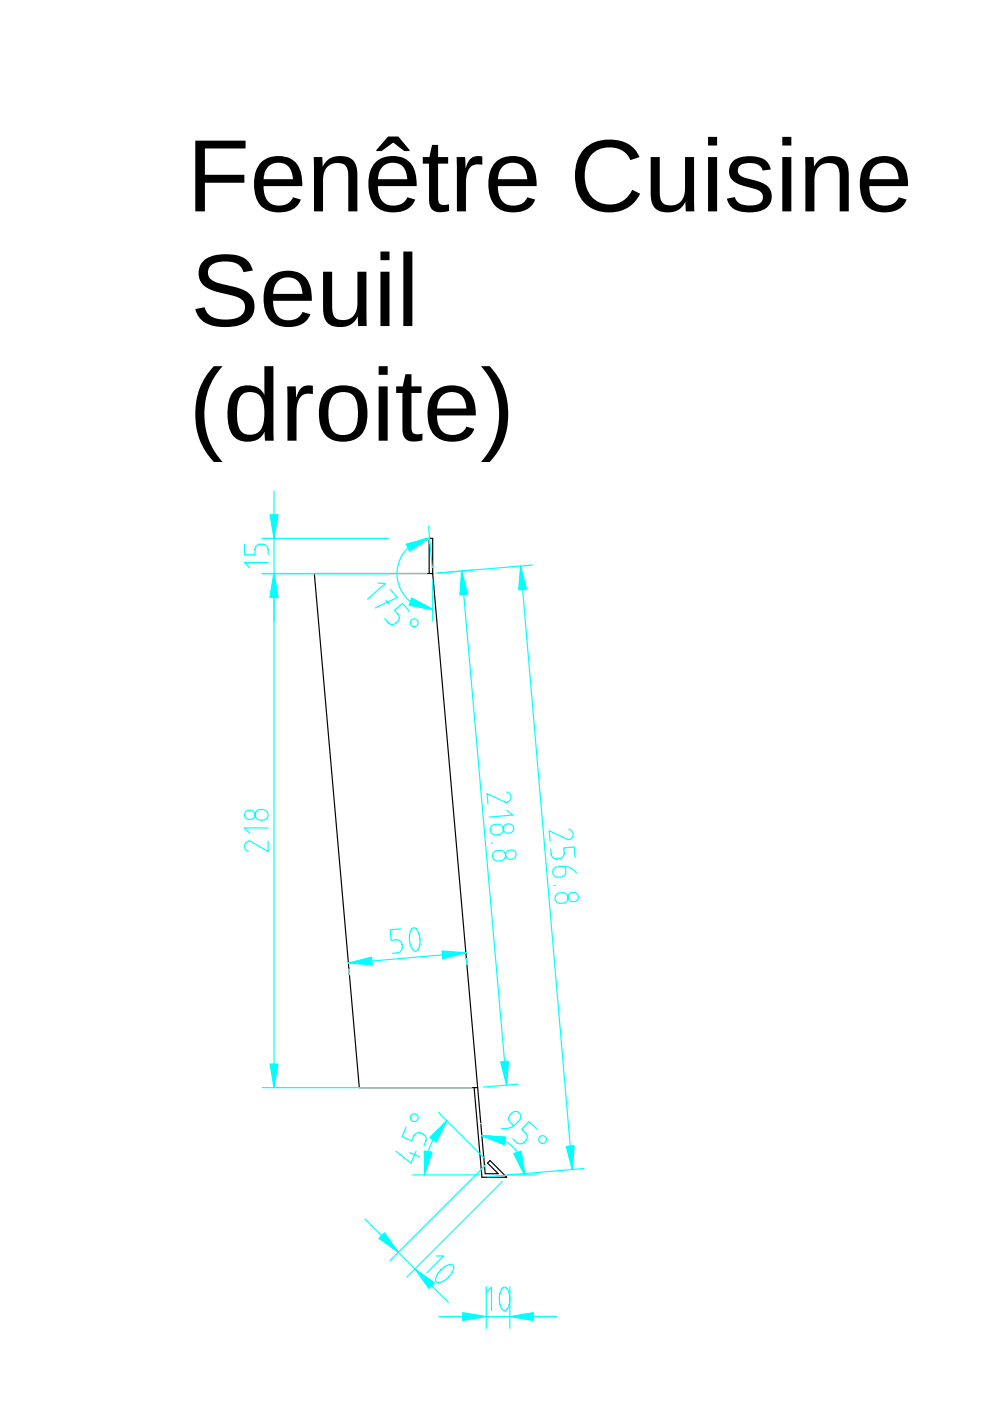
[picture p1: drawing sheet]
<svg xmlns="http://www.w3.org/2000/svg" width="210mm" height="297mm" viewBox="0 0 210 297" stroke-linecap="round" stroke-linejoin="round" font-family="sans-serif">
<path d="M91 121.6v-7.5h.7v7.5M100.5 230.6l1.7 19h5.2l-3.5-3.5-.5 .5 2.2 2.2h-2.7l-11.2-127.2h-25.1l9.6 109h25.1" fill="none" stroke="#000" stroke-width=".25"/>
<path d="M55.6 114.1h26.9M58.1 104.1v27.5M55.6 121.6h26.9" fill="none" stroke="#0ff" stroke-width=".25"/>
<path d="M58.1 121.6l.8 5h-1.6z" fill="#0ff"/>
<path d="M58.1 121.6l.8 5h-1.6z" fill="#0ff" stroke="#0ff" stroke-width=".25"/>
<path d="M57.3 109.1h1.6l-.8 5z" fill="#0ff"/>
<path d="M57.3 109.1h1.6l-.8 5z" fill="#0ff" stroke="#0ff" stroke-width=".25"/>
<path d="M51.8 115.4v2.2h2.3v-1.1a1.42 1.42 0 0 1 1.4-1.1 1.42 1.42 0 0 1 1.3 1.1v1.1M56.8 119.3h-5l1.2 1.1M112.9 119.8l-20.4 1.7M110.4 120l10.9 128M123.8 247.7l-20.4 1.8" fill="none" stroke="#0ff" stroke-width=".25"/>
<path d="M110.4 120l1.2 4.9-1.6 .2z" fill="#0ff"/>
<path d="M110.4 120l1.2 4.9-1.6 .2z" fill="#0ff" stroke="#0ff" stroke-width=".25"/>
<path d="M120.1 243.1l1.6-.2-.4 5.1z" fill="#0ff"/>
<path d="M120.1 243.1l1.6-.2-.4 5.1z" fill="#0ff" stroke="#0ff" stroke-width=".25"/>
<path d="M120.6 175.8a1.08 1.08 0 0 1 .9 1.2 1.08 1.08 0 0 1-1.2 1l-3.9-1.9 .2 2.2M116.8 180l.1 1.1a1.42 1.42 0 0 0 1.4 1 1.42 1.42 0 0 0 1.3-1.2l-.1-1.1 2.2-.2 .2 2.2M117.7 187.7l-.3 .1M118 189.6a1.38 1.38 0 0 1 1.6-.3 1.38 1.38 0 0 1 .8 1.3 1.46 1.46 0 0 1-1.4 .9 1.46 1.46 0 0 1-1.3-1v-.3zM119.9 183.7l.1 1a1.42 1.42 0 0 1-1.3 1.3 1.42 1.42 0 0 1-1.5-1 1.11 1.11 0 0 1 1-1.2 3.6 3.6 0 0 1 4 1.3M120.7 189.6a1.06 1.06 0 0 1 1.6-.2 1.06 1.06 0 0 1-.2 1.6 1.05 1.05 0 0 1-1.3-.1 1.05 1.05 0 0 1-.1-1.3zM93.1 279.1h25M103.1 272.8v8.8M108.1 272.8v8.8" fill="none" stroke="#0ff" stroke-width=".25"/>
<path d="M98.1 278.3l5 .8-5 .9z" fill="#0ff"/>
<path d="M98.1 278.3l5 .8-5 .9z" fill="#0ff" stroke="#0ff" stroke-width=".25"/>
<path d="M108.1 279.1l5-.8v1.7z" fill="#0ff"/>
<path d="M108.1 279.1l5-.8v1.7z" fill="#0ff" stroke="#0ff" stroke-width=".25"/>
<path d="M74 205.4l.1 1.3M98.8 202l-24.9 2.2M98.9 203.3l.1 1.2M103.1 274l1.1-1.1v5M105.9 275.4l.2-1.4 .4-.8a.76 .76 0 0 1 .8-.2 .76 .76 0 0 1 .5 .7l.3 1.4-.2 1.7a1 1 0 0 1-1.3 1l-.6-1.3M105.9 275.4l.1 1.1" fill="none" stroke="#0ff" stroke-width=".25"/>
<path d="M93.7 201.6l5.1 .4-4.9 1.3z" fill="#0ff"/>
<path d="M93.7 201.6l5.1 .4-4.9 1.3z" fill="#0ff" stroke="#0ff" stroke-width=".25"/>
<path d="M73.9 204.2l4.9-1.3 .1 1.7z" fill="#0ff"/>
<path d="M73.9 204.2l4.9-1.3 .1 1.7z" fill="#0ff" stroke="#0ff" stroke-width=".25"/>
<path d="M84.9 196.9l-2.2 .2 .2 2.3 1.1-.1a1.42 1.42 0 0 1 1.3 1.2 1.42 1.42 0 0 1-1 1.5l-1.1 .1M88.8 198l.3 1.4-.1 1.1-.5 1-.6 .2-.6-.7-.4-1.4-.1-1.4 .4-1.2a.76 .76 0 0 1 .9-.2 .76 .76 0 0 1 .5 .6l.2 .6M77.4 258.4l17.7 17.7M103 246.9l-20.3 20.4M106.6 250.5l-20.4 20.3" fill="none" stroke="#0ff" stroke-width=".25"/>
<path d="M88 269l4.1 3-1.2 1.2z" fill="#0ff"/>
<path d="M88 269l4.1 3-1.2 1.2z" fill="#0ff" stroke="#0ff" stroke-width=".25"/>
<path d="M81.5 261.4l3 4.1-4.2-2.9z" fill="#0ff"/>
<path d="M80.3 262.6l1.2-1.2 3 4.1z" fill="#0ff" stroke="#0ff" stroke-width=".25"/>
<path d="M90.9 111.6l.7 8.8M91.1 114.1l-1.5 .3-1.3 .5-1.2 .8-1.1 .9-.8 1.2-.6 1.3-.3 1.4-.1 1.4 .2 1.5 .4 1.3 .8 1.3 .9 1.1 1.1 .9 1.3 .6 1.4 .4 1.4 .2M91.7 122.9v8.8M92.5 266.3h1.6l-3.6 3.5M93.5 269.2l1.1-.8 .9-.3a.67 .67 0 0 1 .6 .3 .67 .67 0 0 1 .1 .7l-.4 .8-1 1.1-.9 .7-1 .3-.5-.4v-.7l.4-.8z" fill="none" stroke="#0ff" stroke-width=".25"/>
<path d="M87.3 126.8l4.4 2.4-5-.9z" fill="#0ff"/>
<path d="M87.3 126.8l4.4 2.4-5-.9z" fill="#0ff" stroke="#0ff" stroke-width=".25"/>
<path d="M86.2 115.4l4.9-1.3-4.3 2.8z" fill="#0ff"/>
<path d="M86.2 115.4l4.9-1.3-4.3 2.8z" fill="#0ff" stroke="#0ff" stroke-width=".25"/>
<g fill="none" stroke="#0ff" stroke-width=".25">
<path d="M80.1 123.6l1.6 .1-3.8 3.3M81.8 127.3l.8 .8M82.8 125l1.5 1.7-4.7 2.2M86.8 129.6l-1.5-1.7-1.6 1.5 .7 .8a1.42 1.42 0 0 1-.3 1.8 1.42 1.42 0 0 1-1.8 0l-.7-.8M93 235.9l9.7 9.6M94.8 237.6l-2.1 2.5-1.5 2.8-.9 3-.3 3.2M94.8 237.6h.1M87.5 249.1h14.1"/>
<circle cx="87.8" cy="132" r=".83"/>
</g>
<path d="M90 244l1.6 .3-1.6 4.8z" fill="#0ff"/>
<path d="M90 244l1.6 .3-1.6 4.8z" fill="#0ff" stroke="#0ff" stroke-width=".25"/>
<path d="M91.1 241.2l3.7-3.6-2.3 4.6z" fill="#0ff"/>
<path d="M91.1 241.2l3.7-3.6-2.3 4.6z" fill="#0ff" stroke="#0ff" stroke-width=".25"/>
<g fill="none" stroke="#0ff" stroke-width=".25">
<path d="M86.1 239l-.8 2 2 .9 .4-1.1a1.42 1.42 0 0 1 1.8-.5 1.42 1.42 0 0 1 .8 1.6l-.4 1M101.9 238.2l.1 .1M86.9 244.4l2 .8M88.2 244l-1.1 2.6-3.1-2.5M102.2 240.8h1.7l1.6 .4 1.6 .7 1.4 1.1 1.2 1.3 .8 1.4 .5 1.7 .2 1.7M107.5 249.1h6.2"/>
<circle cx="87.8" cy="237" r=".83"/>
</g>
<path d="M102.2 240.8l5 .3-.3 1.6z" fill="#0ff"/>
<path d="M102.2 240.8l5 .3-.3 1.6z" fill="#0ff" stroke="#0ff" stroke-width=".25"/>
<path d="M108.9 244.6l1.6-.5 .7 5z" fill="#0ff"/>
<path d="M108.9 244.6l1.6-.5 .7 5z" fill="#0ff" stroke="#0ff" stroke-width=".25"/>
<g fill="none" stroke="#0ff" stroke-width=".25">
<path d="M58.1 121.6v109M109 238.7l-.8-.7a1.42 1.42 0 0 1 .1-1.8 1.42 1.42 0 0 1 1.8-.3 1.11 1.11 0 0 1 0 1.6 3.6 3.6 0 0 1-3.8 1.7M113.8 239.3l-1.7-1.5-1.5 1.6 .8 .8a1.42 1.42 0 0 1-.1 1.8 1.42 1.42 0 0 1-1.7 .2l-.9-.7"/>
<circle cx="115" cy="241.6" r=".83"/>
</g>
<path d="M57.3 225.6h1.6l-.8 5z" fill="#0ff"/>
<path d="M57.3 225.6h1.6l-.8 5z" fill="#0ff" stroke="#0ff" stroke-width=".25"/>
<path d="M58.1 121.6l.8 5h-1.6z" fill="#0ff"/>
<path d="M58.1 121.6l.8 5h-1.6z" fill="#0ff" stroke="#0ff" stroke-width=".25"/>
<path d="M55.6 121.6h34.9M97.9 121.1l9.5 109M100.4 120.8l-7.4 .7M52.1 172.1a1.06 1.06 0 0 1 1.7 0 1.06 1.06 0 0 1-.3 1.6 1.05 1.05 0 0 1-1.4-.3 1.05 1.05 0 0 1 0-1.3zM54.5 171.9a1.38 1.38 0 0 1 1.6-.2 1.38 1.38 0 0 1 .7 1.4 1.46 1.46 0 0 1-1.5 .8 1.46 1.46 0 0 1-1.2-1.1v-.4zM56.8 178.3v2.2l-3.6-2.1a1.08 1.08 0 0 0-1.4 .8 1.08 1.08 0 0 0 .9 1.3M56.8 175.5h-5l1.2 1.2M55.6 230.6h44.4M109.9 229.8l-7.4 .7" fill="none" stroke="#0ff" stroke-width=".25"/>
<path d="M106.2 225.2l1.6-.2-.4 5.1z" fill="#0ff"/>
<path d="M106.2 225.2l1.6-.2-.4 5.1z" fill="#0ff" stroke="#0ff" stroke-width=".25"/>
<path d="M97.9 121.1l1.2 4.9-1.6 .1z" fill="#0ff"/>
<path d="M97.9 121.1l1.2 4.9-1.6 .1z" fill="#0ff" stroke="#0ff" stroke-width=".25"/>
<path d="M104.3 175.1a1.38 1.38 0 0 1 1.6-.3 1.38 1.38 0 0 1 .8 1.3 1.46 1.46 0 0 1-1.4 .9 1.46 1.46 0 0 1-1.4-1l.1-.3zM104.5 178.7l-.3 .1M106.9 175.1a1.06 1.06 0 0 1 1.7-.2 1.06 1.06 0 0 1-.2 1.6 1.05 1.05 0 0 1-1.4-.1 1.05 1.05 0 0 1-.1-1.3zM107.4 167.9a1.08 1.08 0 0 1 1 1.2 1.08 1.08 0 0 1-1.3 1l-3.8-1.8 .2 2.2M107.5 171.8l1.2 1-5 .4M104.8 180.6a1.38 1.38 0 0 1 1.5-.3 1.38 1.38 0 0 1 .9 1.4 1.46 1.46 0 0 1-1.4 .9 1.46 1.46 0 0 1-1.4-1.1l.1-.3zM107.4 180.6a1.06 1.06 0 0 1 1.6-.2 1.06 1.06 0 0 1-.1 1.6 1.05 1.05 0 0 1-1.4 0 1.05 1.05 0 0 1-.1-1.4z" fill="none" stroke="#0ff" stroke-width=".25"/>
<g fill="#000">
<path d="M41.4 29.8h10.7v1.7h-8.7v5.6h8.4v1.6h-8.4v6.1h-2zM55.4 34.4a5.5 5.5 0 0 1 7.6 .4 7.7 7.7 0 0 1 1.1 4.7h-8.2a3.8 3.8 0 0 0 2.1 3.9 3.3 3.3 0 0 0 4.1-1.6l1.7 .5a4.4 4.4 0 0 1-4.7 2.7 4.7 4.7 0 0 1-5.1-4.4 7.3 7.3 0 0 1 1.4-6.2zM56.8 35.4l-.7 1.2-.2 1.4h6.2a3.1 3.1 0 0 0-3.1-3.5 2.93 2.93 0 0 0-2.2 .9zM66.5 33.3h1.8l.1 2a4.2 4.2 0 0 1 6.7-1 5.1 5.1 0 0 1 .7 2.8v7.7h-2v-7.3a2.58 2.58 0 0 0-1.2-2.8 3.1 3.1 0 0 0-4.1 3.4v6.7h-1.9zM79.6 34.4a5.5 5.5 0 0 1 7.7 .4 7.7 7.7 0 0 1 1 4.7h-8.2a3.8 3.8 0 0 0 2.1 3.9 3.3 3.3 0 0 0 4.2-1.6l1.6 .5a4.4 4.4 0 0 1-4.7 2.7 4.7 4.7 0 0 1-5.1-4.4 7.3 7.3 0 0 1 1.4-6.2zM81 35.4l-.6 1.2-.3 1.4h6.3a3.1 3.1 0 0 0-3.2-3.5 2.93 2.93 0 0 0-2.2 .9zM82.3 28.9h2.2l2.3 2.9v.2h-1.1l-2.3-1.8-2.5 1.8h-1.1v-.2zM91.6 30.7h1.3v2.6h2.1v1.4h-2.1v7.3a1.32 1.32 0 0 0 .5 1.3 1.32 1.32 0 0 0 1.4 .1l.4-.1v1.4l-.3 .1a4.5 4.5 0 0 1-3.2-.3 2.66 2.66 0 0 1-.7-2.1v-7.7h-1.4v-1.4h1.4zM96.8 33.3h1.8l.1 2.4a2.81 2.81 0 0 1 2.5-2.6l1.1 .1v1.7a2.46 2.46 0 0 0-3.4 2.3l-.1 1.6v6h-1.9zM105.1 34.4a5.5 5.5 0 0 1 7.6 .4 7.7 7.7 0 0 1 1.1 4.7h-8.2a3.8 3.8 0 0 0 2 3.9 3.3 3.3 0 0 0 4.2-1.6l1.7 .5a4.4 4.4 0 0 1-4.7 2.7 4.7 4.7 0 0 1-5.1-4.4 7.3 7.3 0 0 1 1.4-6.2zM106.5 35.4l-.7 1.2-.2 1.4h6.2a3.1 3.1 0 0 0-3.1-3.5 2.93 2.93 0 0 0-2.2 .9zM123.8 31.7a8.1 8.1 0 0 1 10.4-.4l.8 .9 .6 1.1-1.9 .7a4.7 4.7 0 0 0-5.9-2.6 5.2 5.2 0 0 0-3.8 5.3 5.9 5.9 0 0 0 3.5 6.4 5.2 5.2 0 0 0 6.6-2.9l1.6 .9a7.4 7.4 0 0 1-12.8 .6 9.5 9.5 0 0 1 .9-10zM138 33.3h1.9v7.3a2.58 2.58 0 0 0 1.2 2.8 3.1 3.1 0 0 0 4.1-3.4v-6.7h2v11.5h-1.8l-.1-2a4.2 4.2 0 0 1-6.7 1 5.1 5.1 0 0 1-.6-2.8zM150.1 29h1.9v1.9h-1.9zM150.1 33.3h1.9v11.5h-1.9zM155.4 34.2a6.5 6.5 0 0 1 7-.1 3.2 3.2 0 0 1 1 1.8l-1.7 .3a2.41 2.41 0 0 0-2.7-1.6 2.03 2.03 0 0 0-2.6 1.6 2.12 2.12 0 0 0 2.2 1.7 7.7 7.7 0 0 1 4.6 2.1 3.2 3.2 0 0 1-2.6 4.9 6.6 6.6 0 0 1-5.7-1.2l-.5-.8-.3-.8 1.7-.3a2.71 2.71 0 0 0 3.1 1.8 2.37 2.37 0 0 0 2.8-1.5 1.93 1.93 0 0 0-1.9-2.1l-2.1-.6a3.3 3.3 0 0 1-3.1-3.6l.3-.8zM165.9 29h1.9v1.9h-1.9zM165.9 33.3h1.9v11.5h-1.9zM170.7 33.3h1.8l.1 2a4.2 4.2 0 0 1 6.7-1 5.1 5.1 0 0 1 .7 2.8v7.7h-2v-7.3a2.58 2.58 0 0 0-1.2-2.8 3.1 3.1 0 0 0-4.1 3.4v6.7h-1.9zM183.8 34.4a5.5 5.5 0 0 1 7.6 .4 7.7 7.7 0 0 1 1.1 4.7h-8.2a3.8 3.8 0 0 0 2.1 3.9 3.3 3.3 0 0 0 4.1-1.6l1.7 .5a4.4 4.4 0 0 1-4.7 2.7 4.7 4.7 0 0 1-5.1-4.4 7.3 7.3 0 0 1 1.4-6.2zM185.2 35.4l-.7 1.2-.2 1.4h6.3a3.1 3.1 0 0 0-3.2-3.5 2.93 2.93 0 0 0-2.2 .9z"/>
<path d="M43.1 55.4a8.3 8.3 0 0 1 7.1-1.3 4.1 4.1 0 0 1 3.4 3.3l-2 .3a3.1 3.1 0 0 0-3.4-2.3 3.9 3.9 0 0 0-3.9 1.5 2.13 2.13 0 0 0 1.7 3l.7 .2a15.6 15.6 0 0 1 6.2 2.2 4 4 0 0 1-2.4 6.7 10.8 10.8 0 0 1-7.1-.6l-.5-.4a4.3 4.3 0 0 1-1.5-2.5l2-.4a3.7 3.7 0 0 0 4 2.6 4.6 4.6 0 0 0 4.2-1.4 2.27 2.27 0 0 0-1.6-3.4l-.8-.3a13.7 13.7 0 0 1-6.1-2.2 3.7 3.7 0 0 1 0-5zM57.4 58.7a5.5 5.5 0 0 1 7.6 .5 7.7 7.7 0 0 1 1.1 4.6h-8.2a3.8 3.8 0 0 0 2.1 3.9 3.3 3.3 0 0 0 4.1-1.6l1.7 .5a4.4 4.4 0 0 1-4.7 2.7 4.7 4.7 0 0 1-5.1-4.4 7.3 7.3 0 0 1 1.4-6.2zM58.8 59.7l-.7 1.2-.2 1.4h6.2a3.1 3.1 0 0 0-3.1-3.5 2.93 2.93 0 0 0-2.2 .9zM68.5 57.6h1.9v7.3a2.58 2.58 0 0 0 1.3 2.8 3.1 3.1 0 0 0 4.1-3.4v-6.7h1.9l.1 11.5h-1.8l-.1-1.9a4.2 4.2 0 0 1-6.7 .9 5.1 5.1 0 0 1-.7-2.8zM80.7 53.3h1.9v1.9h-1.9zM80.7 57.6h1.9v11.5h-1.9zM85.5 53.3h1.9v15.8h-1.9z"/>
<path d="M45.3 77.6h1.9a15.3 15.3 0 0 0 0 20.4h-1.9a15.1 15.1 0 0 1 0-20.4zM49.8 82.7a4.1 4.1 0 0 1 6.3 1v-6.1h1.9v15.8h-1.8l-.1-1.8a3.8 3.8 0 0 1-4.3 2 3.8 3.8 0 0 1-3.4-3.6 10.4 10.4 0 0 1 .9-6.8zM51.3 83.7a6.5 6.5 0 0 0-1 4.9 3.4 3.4 0 0 0 1.7 3.4 2.89 2.89 0 0 0 3.9-2.7l.2-1.3a5.3 5.3 0 0 0-1.3-4.3 3.1 3.1 0 0 0-3.5 0zM60.9 81.9h1.8l.1 2.4a2.81 2.81 0 0 1 2.5-2.6l1 .1v1.8a2.46 2.46 0 0 0-3.3 2.2l-.1 1.6v6h-1.9zM68.9 83.2a5.9 5.9 0 0 1 5.8-1.3 4.5 4.5 0 0 1 3.2 4.6 7 7 0 0 1-1.7 6.1 5.4 5.4 0 0 1-7.7-1.1 8.5 8.5 0 0 1 .4-8.3zM70.7 83.8a7.3 7.3 0 0 0-.8 6.1 3 3 0 0 0 3.3 2.3 3 3 0 0 0 2.6-3.1l.1-.4a6.6 6.6 0 0 0-1-4.9 3.4 3.4 0 0 0-4.2 0zM80.3 77.6h1.9v1.9h-1.9zM80.3 81.9h1.9v11.5h-1.9zM86 79.3h1.2v2.6h2.2v1.4h-2.2v7.3a1.32 1.32 0 0 0 .6 1.3 1.32 1.32 0 0 0 1.4 .1l.4-.1v1.5h-.3a4.5 4.5 0 0 1-3.2-.3 2.66 2.66 0 0 1-.8-2.1v-7.7h-1.3v-1.4h1.4zM92.2 83a5.5 5.5 0 0 1 7.6 .5 7.7 7.7 0 0 1 1.1 4.6h-8.2a3.8 3.8 0 0 0 2 3.9 3.3 3.3 0 0 0 4.2-1.6l1.7 .5a4.4 4.4 0 0 1-4.7 2.8 4.7 4.7 0 0 1-5.1-4.5 7.3 7.3 0 0 1 1.4-6.2zM93.6 84l-.7 1.3-.2 1.3h6.2a3.1 3.1 0 0 0-3.1-3.5 2.93 2.93 0 0 0-2.2 .9zM102 77.6h1.8a15.1 15.1 0 0 1 0 20.4h-1.8a15.3 15.3 0 0 0 0-20.4z"/>
</g>
</svg>
